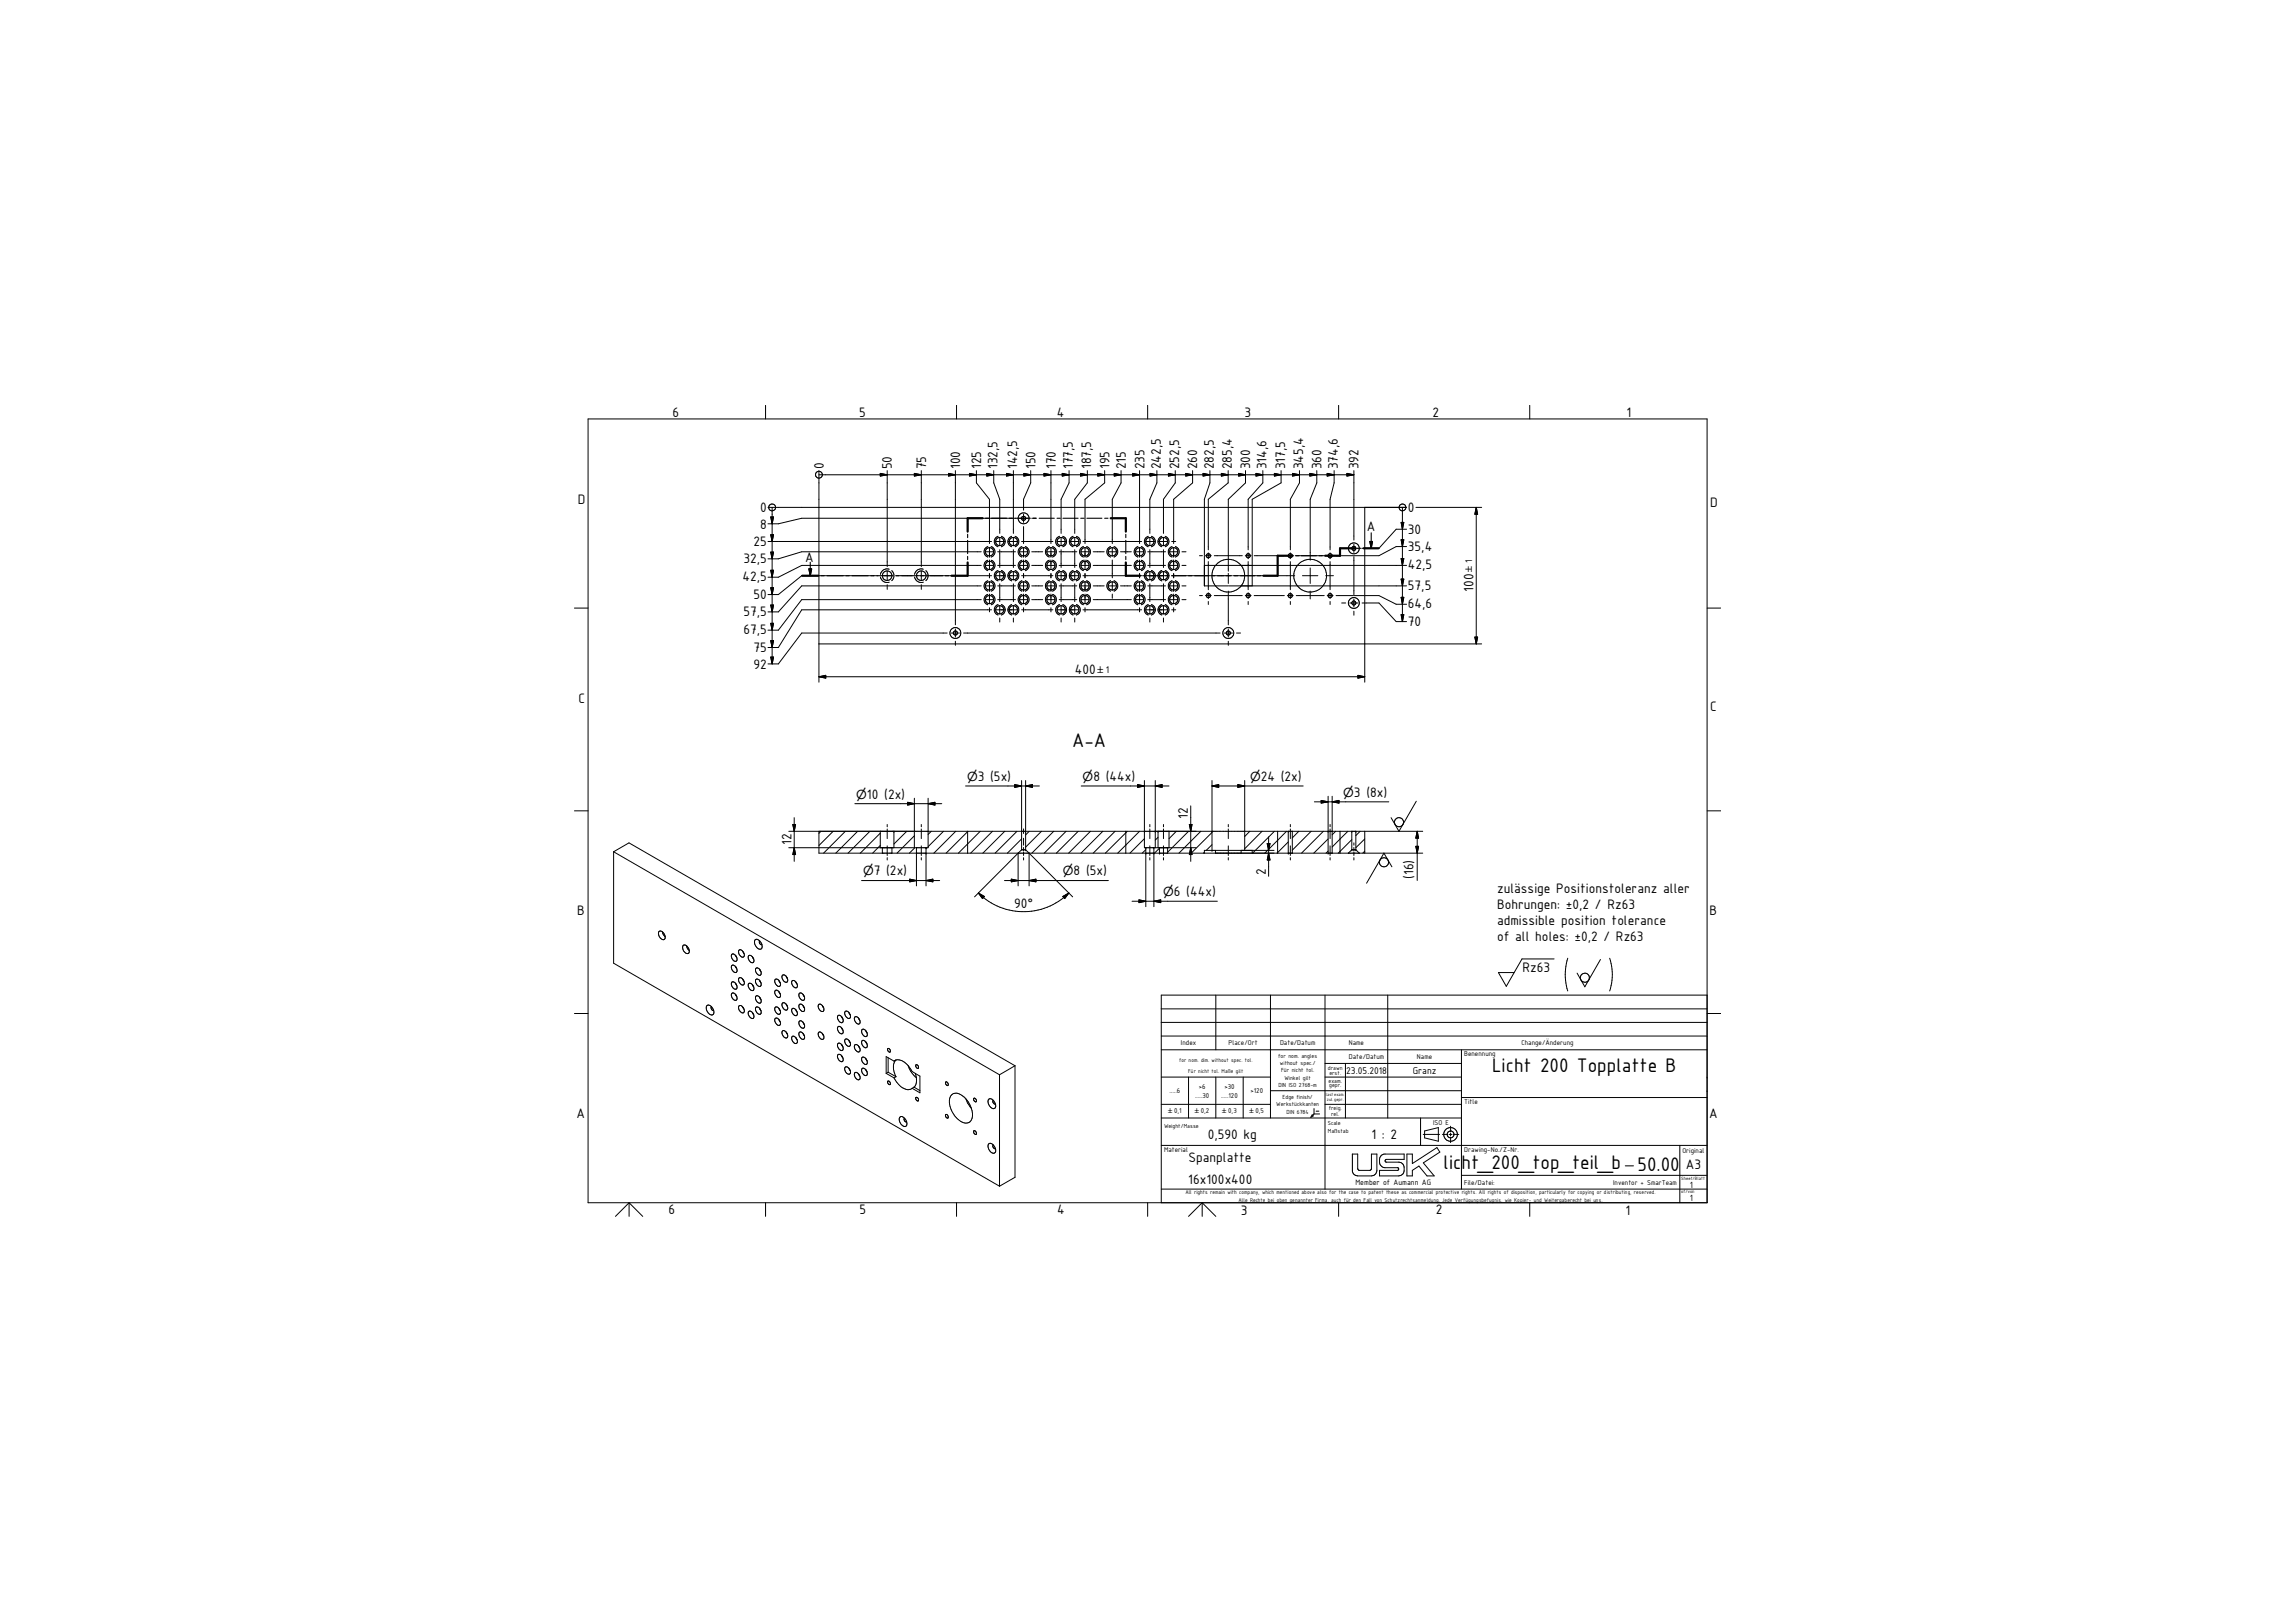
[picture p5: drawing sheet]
<svg xmlns="http://www.w3.org/2000/svg" width="841mm" height="594mm" viewBox="0 0 841 594" stroke-linecap="round" stroke-linejoin="round" font-family="sans-serif">
<defs><g id="words">
<g font-size="7.8">
<text x="392.9" y="273.7">A-A</text>
<text x="546.8" y="392.5">Licht 200 Topplatte B</text>
<text x="529" y="428.2">licht_200_top_teil_b</text>
<text x="600.1" y="429">50.00</text>
</g>
<g font-size="5.4">
<text x="246.5" y="152.8">6</text>
<text x="314.8" y="152.7">5</text>
<text x="387.3" y="152.6">4</text>
<text x="456" y="152.9">3</text>
<text x="525" y="152.8">2</text>
<text x="596" y="152.8">1</text>
<text x="301.9" y="171.9" transform="rotate(-90 301.9 171.9)">0</text>
<text x="326.9" y="171.9" transform="rotate(-90 326.9 171.9)">50</text>
<text x="339.4" y="171.9" transform="rotate(-90 339.4 171.9)">75</text>
<text x="351.9" y="171.9" transform="rotate(-90 351.9 171.9)">100</text>
<text x="359.6" y="171.9" transform="rotate(-90 359.6 171.9)">125</text>
<text x="365.6" y="171.9" transform="rotate(-90 365.6 171.9)">132,5</text>
<text x="372.8" y="171.9" transform="rotate(-90 372.8 171.9)">142,5</text>
<text x="379.5" y="171.9" transform="rotate(-90 379.5 171.9)">150</text>
<text x="386.9" y="171.9" transform="rotate(-90 386.9 171.9)">170</text>
<text x="393.2" y="171.9" transform="rotate(-90 393.2 171.9)">177,5</text>
<text x="399.9" y="171.9" transform="rotate(-90 399.9 171.9)">187,5</text>
<text x="406.6" y="171.9" transform="rotate(-90 406.6 171.9)">195</text>
<text x="412.6" y="171.9" transform="rotate(-90 412.6 171.9)">215</text>
<text x="419.4" y="171.9" transform="rotate(-90 419.4 171.9)">235</text>
<text x="425.4" y="171.9" transform="rotate(-90 425.4 171.9)">242,5</text>
<text x="432.1" y="171.9" transform="rotate(-90 432.1 171.9)">252,5</text>
<text x="438.8" y="171.9" transform="rotate(-90 438.8 171.9)">260</text>
<text x="444.8" y="171.9" transform="rotate(-90 444.8 171.9)">282,5</text>
<text x="451.5" y="171.9" transform="rotate(-90 451.5 171.9)">285,4</text>
<text x="458.2" y="171.9" transform="rotate(-90 458.2 171.9)">300</text>
<text x="464.2" y="171.9" transform="rotate(-90 464.2 171.9)">314,6</text>
<text x="470.9" y="171.9" transform="rotate(-90 470.9 171.9)">317,5</text>
<text x="477.6" y="171.9" transform="rotate(-90 477.6 171.9)">345,4</text>
<text x="484.3" y="171.9" transform="rotate(-90 484.3 171.9)">360</text>
<text x="490.3" y="171.9" transform="rotate(-90 490.3 171.9)">374,6</text>
<text x="497.9" y="171.9" transform="rotate(-90 497.9 171.9)">392</text>
<text x="211.7" y="184.5">D</text>
<text x="626.7" y="185.8">D</text>
<text x="278.6" y="187.6">0</text>
<text x="516" y="187.6">0</text>
<text x="278.6" y="193.6">8</text>
<text x="500.9" y="194.4">A</text>
<text x="516" y="195.6">30</text>
<text x="276.1" y="200.1">25</text>
<text x="516" y="201.6">35,4</text>
<text x="272.4" y="206.1">32,5</text>
<text x="295.1" y="205.7">A</text>
<text x="516" y="208.5">42,5</text>
<text x="272.1" y="212.8">42,5</text>
<text x="276.1" y="219.5">50</text>
<text x="516" y="216">57,5</text>
<text x="540" y="216.7" transform="rotate(-90 540 216.7)">100</text>
<text x="272.4" y="225.6">57,5</text>
<text x="516" y="222.7">64,6</text>
<text x="272.4" y="232.2">67,5</text>
<text x="516" y="229.4">70</text>
<text x="276.1" y="238.9">75</text>
<text x="276.1" y="244.9">92</text>
<text x="393.8" y="246.9">400</text>
<text x="212" y="257.5">C</text>
<text x="626.7" y="260.3">C</text>
<text x="358.3" y="286.1">3 (5x)</text>
<text x="400.7" y="286.1">8 (44x)</text>
<text x="462" y="286.1">24 (2x)</text>
<text x="317.7" y="292.5">10 (2x)</text>
<text x="496.2" y="291.8">3 (8x)</text>
<text x="435.3" y="299.9" transform="rotate(-90 435.3 299.9)">12</text>
<text x="290.1" y="309.6" transform="rotate(-90 290.1 309.6)">12</text>
<text x="320.2" y="320.6">7 (2x)</text>
<text x="393.4" y="320.6">8 (5x)</text>
<text x="463.9" y="320.4" transform="rotate(-90 463.9 320.4)">2</text>
<text x="518" y="322" transform="rotate(-90 518 322)">(16)</text>
<text x="430.2" y="328.2">6 (44x)</text>
<text x="548.6" y="327.1">zulässige Positionstoleranz aller</text>
<text x="211.5" y="335.3">B</text>
<text x="371.7" y="332.6">90°</text>
<text x="548.6" y="332.9">Bohrungen: ±0,2 / Rz63</text>
<text x="626.5" y="335.1">B</text>
<text x="548.6" y="338.7">admissible position tolerance</text>
<text x="548.6" y="344.5">of all holes: ±0,2 / Rz63</text>
<text x="557.9" y="356">Rz63</text>
<text x="211.2" y="409.7">A</text>
<text x="626.3" y="409.5">A</text>
<text x="442.6" y="417.1">0,590 kg</text>
<text x="502.6" y="417.3">1 : 2</text>
<text x="435.6" y="425.7">Spanplatte</text>
<text x="617.8" y="428.2">A3</text>
<text x="435.5" y="433.7">16x100x400</text>
<text x="245" y="444.8">6</text>
<text x="314.9" y="444.7">5</text>
<text x="387.5" y="444.7">4</text>
<text x="454.8" y="444.9">3</text>
<text x="526.1" y="444.8">2</text>
<text x="595.6" y="444.8">1</text>
</g>
<g font-size="4.6">
<text x="354.4" y="286.1">⌀</text>
<text x="396.7" y="286.1">⌀</text>
<text x="458.1" y="286.1">⌀</text>
<text x="313.8" y="292.5">⌀</text>
<text x="492.2" y="291.8">⌀</text>
<text x="316.3" y="320.6">⌀</text>
<text x="389.5" y="320.6">⌀</text>
<text x="426.3" y="328.2">⌀</text>
</g>
<g font-size="3.9">
<text x="539.5" y="206.4" transform="rotate(-90 539.5 206.4)">1</text>
<text x="405.2" y="246.4">1</text>
<text x="493.3" y="393.3">23.05.2018</text>
<text x="517.7" y="393.3">Granz</text>
</g>
<g font-size="3.6">
<text x="619.3" y="435.1">1</text>
<text x="619.3" y="440.1">1</text>
</g>
<g font-size="3.3">
<text x="539.5" y="209.4" transform="rotate(-90 539.5 209.4)">±</text>
<text x="402.1" y="246.4">±</text>
</g>
<text font-size="3.1" x="496.7" y="434">Member of Aumann AG</text>
<g font-size="2.8">
<text x="432.8" y="382.9">Index</text>
<text x="450.2" y="382.9">Place/Ort</text>
<text x="469.1" y="382.9">Date/Datum</text>
<text x="494.3" y="382.9">Name</text>
<text x="557.5" y="382.9">Change/Änderung</text>
<text x="494.3" y="387.9">Date/Datum</text>
<text x="519.3" y="387.9">Name</text>
<text x="536.6" y="386.8">Benennung</text>
<text x="428.6" y="400.4">.....6</text>
<text x="439.3" y="398.8">&gt;6</text>
<text x="448.7" y="398.8">&gt;30</text>
<text x="458.2" y="400.4">&gt;120</text>
<text x="430.3" y="407.7">0,1</text>
<text x="438" y="402">.....30</text>
<text x="440.1" y="407.7">0,2</text>
<text x="447.5" y="402">.....120</text>
<text x="450.1" y="407.7">0,3</text>
<text x="460.1" y="407.7">0,5</text>
<text x="536.6" y="404.3">Title</text>
<text x="525.2" y="412">ISO E</text>
<text x="426.6" y="421.8">Material</text>
<text x="536.6" y="421.8">Drawing-No./Z-Nr.</text>
<text x="616.6" y="422.4">Original</text>
<text x="536.6" y="433.9">File/Datei:</text>
<text x="591.2" y="433.9">Inventor + SmarTeam</text>
</g>
<g font-size="2.4">
<text x="428.1" y="407.7">±</text>
<text x="437.9" y="407.7">±</text>
<text x="447.9" y="407.7">±</text>
<text x="457.9" y="407.7">±</text>
</g>
<g font-size="2.3">
<text x="468.4" y="387.4">for nom. angles</text>
<text x="469" y="390.1">without spec./</text>
<text x="469.5" y="392.8">Für nicht tol.</text>
<text x="470.7" y="395.4">Winkel gilt</text>
<text x="486.6" y="391.7">drawn</text>
<text x="487.2" y="393.8">erst.</text>
<text x="468.5" y="398.1">DIN ISO 2768-m</text>
<text x="486.9" y="396.5">exam.</text>
<text x="487.1" y="398.3">gepr.</text>
<text x="467.7" y="405.2">Werkstückkanten</text>
<text x="470" y="402.6">Edge finish/</text>
<text x="471.5" y="407.9">DIN 6784</text>
<text x="486.9" y="406.5">freig.</text>
<text x="426.6" y="413.1">Weight/Masse</text>
<text x="486.6" y="412.2">Scale</text>
<text x="487.8" y="408.8">rel.</text>
<text x="486.6" y="414.9">Maßstab</text>
</g>
<g font-size="2.2">
<text x="432.1" y="389.1">for nom. dim. without spec. tol.</text>
<text x="435.5" y="392.9">Für nicht tol. Maße gilt</text>
<text x="434.4" y="437.5">All rights remain with company, which mentioned above also for the case to patent these as commercial protective rights. All rights of disposition, particularly for copying or distributing, reserved.</text>
<text x="453.9" y="440.1">Alle Rechte bei oben genannter Firma, auch für den Fall von Schutzrechtsanmeldung. Jede Verfügungsbefugnis, wie Kopier- und Weitergaberecht bei uns.</text>
</g>
<g font-size="1.8">
<text x="485.9" y="401.4">lastexam.</text>
<text x="486.2" y="403.4">zul.gepr.</text>
<text x="616.1" y="437.1">of/von</text>
<text x="616.1" y="432.1">Sheet/Blatt</text>
</g>
</g></defs>
<g fill="none" stroke="#000" stroke-width=".37">
<path d="M215.5 153.4h410.1v287.1h-410.1zM280.5 148.4v5M350.5 148.4v5M420.6 148.4v5M490.6 148.4v5M560.6 148.4v5M300.1 172.4v77.5M300.1 173.9h196M322.6 173.4l2.5 .5-2.5 .5zM325.1 172.4v35.1M335.1 173.4l2.5 .5-2.5 .5zM337.6 172.4v35.1"/>
<path d="M347.6 173.4l2.5 .5-2.5 .5zM350.1 172.4v56.5M355.3 173.4l2.5 .5-2.5 .5zM357.8 172.4v4.5l4.8 6v16.2M361.6 173.4l2.6 .5-2.6 .5zM364.2 172.4v4.5l2.2 6v12.5M368.9 173.4l2.5 .5-2.5 .5zM371.4 172.4v17.3M375.2 173.4l2.5 .5-2.5 .5zM377.7 172.4v4.5l-2.6 6v4M382.6 173.4l2.5 .5-2.5 .5zM385.1 172.4v26.7"/>
<path d="M389.3 173.4l2.5 .5-2.5 .5zM391.8 172.4v4.5l-3 6v12.5M396 173.4l2.5 .5-2.5 .5zM398.5 172.4v4.5l-4.7 6v12.5M402.3 173.4l2.5 .5-2.5 .5zM404.8 172.4v4.5l-7.2 6v16.2M408.3 173.4l2.5 .5-2.5 .5zM410.8 172.4v4.5l-3.2 6v16.2M415.1 173.4l2.5 .5-2.5 .5zM417.6 172.4v26.7M421.5 173.4l2.4 .5-2.4 .5zM423.9 172.4v4.5l-2.5 6v12.5"/>
<path d="M428.2 173.4l2.5 .5-2.5 .5zM430.7 172.4v4.5l-4.3 6v12.5M434.5 173.4l2.5 .5-2.5 .5zM437 172.4v4.5l-6.9 6v16.2M440.9 173.4l2.5 .5-2.5 .5zM443.4 172.4v4.5l-2 6v20.6M447.6 173.4l2.5 .5-2.5 .5zM450.1 172.4v4.5l-7.3 6v18.5M453.9 173.4l2.5 .5-2.5 .5zM456.4 172.4v4.5l-6.3 6v26.3M460.3 173.4l2.5 .5-2.5 .5zM462.8 172.4v4.5l-5.4 6v18.5"/>
<path d="M467 173.4l2.5 .5-2.5 .5zM469.5 172.4v4.5l-10.6 6v20.6M473.7 173.4l2.5 .5-2.5 .5zM476.2 172.4v4.5l-3.3 6v18.5M480 173.4l2.5 .5-2.5 .5zM482.5 172.4v4.5l-2.4 6v22.3M486.4 173.4l2.5 .5-2.5 .5zM488.9 172.4v4.5l-1.5 6v18.5M493.6 173.4l2.5 .5-2.5 .5zM496.1 172.4v25.4M281.4 185.8h234M281.4 198.3h82"/>
<path d="M282.4 189.4h1.1l-.5 2.4zM282.4 195.9h1.1l-.5 2.4zM283 185.8v57.4M364.9 198.3h3.5M365.7 196.5a1.99 1.99 0 0 0-1.4 1.8 1.99 1.99 0 0 0 1.4 1.9M365.7 196.4v.1M366.4 196.8a1.5 1.5 0 0 1 1.5 1.5 1.5 1.5 0 0 1-1.5 1.6M366.4 196.8a1.5 1.5 0 0 0-1.5 1.5 1.5 1.5 0 0 0 1.5 1.6M366.4 196.8v3.1M367 196.4l.9 .7 .5 1.2M368.4 198.3a1.92 1.92 0 0 1-1.4 1.9M369.4 198.3h3.5"/>
<path d="M370.7 196.4a2 2 0 0 0-1.4 1.9 2 2 0 0 0 1.4 1.9M371.4 196.8a1.5 1.5 0 0 0-1.6 1.5 1.5 1.5 0 0 0 1.6 1.6M371.4 196.8a1.52 1.52 0 0 1 1.5 1.5M371.4 189.9v5.5M371.4 196.8v3.1M372 196.4a2.02 2.02 0 0 1 1.4 1.9 2.02 2.02 0 0 1-1.4 1.9M372.1 189.8h-78.3l-8.6 2h-3.8M372.9 198.3a1.52 1.52 0 0 1-1.5 1.6M373.6 189.8h3M374.4 198.3h11.4M375.1 188.3v3M375.1 192.9v6.2"/>
<path d="M378.1 189.8h1.5M387.4 198.3a1.45 1.45 0 0 0 1.4 1.6M387.4 198.3h3.4M388.3 196.4a2 2 0 0 0-1.4 1.9 2 2 0 0 0 1.4 1.9M388.8 196.8a1.5 1.5 0 0 1 1.6 1.5 1.5 1.5 0 0 1-1.6 1.6M388.8 196.8a1.45 1.45 0 0 0-1.4 1.5M388.8 196.8v3.1M389.5 196.4a2 2 0 0 1 1.4 1.9 2 2 0 0 1-1.4 1.9M391.9 198.3l.2 1 1.1 .9M391.9 198.3h3.5M393.2 196.5l-1.1 .9-.2 .9M393.3 196.4l-.1 .1"/>
<path d="M393.8 196.8a1.5 1.5 0 0 0-1.5 1.5 1.5 1.5 0 0 0 1.5 1.6M393.8 196.8a1.52 1.52 0 0 1 1.6 1.5M393.8 196.8v3.1M394.5 196.4v.1M394.5 196.5a1.99 1.99 0 0 1 1.4 1.8 1.99 1.99 0 0 1-1.4 1.9M395.4 198.3a1.52 1.52 0 0 1-1.6 1.6M396.9 198.3h10.6M407.7 198.3h10.7M419.9 198.3h3.5M420.8 196.4a1.99 1.99 0 0 0-1.5 1.9 1.99 1.99 0 0 0 1.5 1.9M421.4 196.8a1.5 1.5 0 0 1 1.5 1.5 1.5 1.5 0 0 1-1.5 1.6M421.4 196.8a1.5 1.5 0 0 0-1.5 1.5 1.5 1.5 0 0 0 1.5 1.6"/>
<path d="M421.4 196.8v3.1M422 196.4a1.99 1.99 0 0 1 1.4 1.9 1.99 1.99 0 0 1-1.4 1.9M424.4 198.3h3.5M425.8 196.4a1.99 1.99 0 0 0-1.5 1.9 1.99 1.99 0 0 0 1.5 1.9M426.4 196.8a1.5 1.5 0 0 0-1.5 1.5 1.5 1.5 0 0 0 1.5 1.6M426.4 196.8a1.52 1.52 0 0 1 1.5 1.5M426.4 196.8v3.1M427 196.4v.1M427 196.5a2.01 2.01 0 0 1 1.3 1.8 2.01 2.01 0 0 1-1.3 1.9M427.9 198.3a1.52 1.52 0 0 1-1.5 1.6M429.4 198.3h1.5M496.1 199.3v3"/>
<path d="M500.1 185.8v64.1M513.5 191.3h.9l-.5 2.5zM513.5 197.7h.9l-.5 2.5zM513.9 185.8v41.9M515.4 193.8h-3.8l-6.3 7h-6.2M518.9 185.8h24.1M541 185.8l.5 2.5h-1zM541 185.8v50M282.4 202.2h1.1l-.5 2.5zM282.4 208.9h1.1l-.5 2.5zM282.4 215.3h1.1l-.5 2.5zM321.7 210.9h-27.9l-8.6 6.9h-3.8"/>
<path d="M322.7 211.4a2.5 2.5 0 0 0 3.2 1.8M323.4 210.9h3.4M325 207.1h-31.2l-8.6 4.3h-3.8M325 214.6h-31.2l-8.6 9.5h-3.8M325.1 209.2v3.3M325.1 214.2v1.7M325.2 207.1h12.3M325.2 214.6h12.3M325.9 208.5a2.43 2.43 0 0 0-3.2 1.9M326.8 209a2.46 2.46 0 0 1 0 3.7M328.4 210.9h5.9M335.2 211.4a2.47 2.47 0 0 0 3.2 1.8"/>
<path d="M335.9 210.9h3.4M337.6 209.2v3.3M337.6 214.2v1.7M337.7 207.1h21.9M337.7 214.6h21.9M338.4 208.5a2.43 2.43 0 0 0-3.2 1.9M339.3 209a2.46 2.46 0 0 1 0 3.7M340.9 210.9h22.5M359.6 219.6h-65.8l-8.6 11.2h-3.8M359.6 202.1h-65.8l-8.6 2.6h-3.8M361.1 207.1h3M361.1 214.6h3"/>
<path d="M361.1 219.6h3M361.1 202.1h3M362 212.7a2 2 0 0 0-1.4 1.9 2 2 0 0 0 1.4 1.9M362 200.2a2 2 0 0 0-1.4 1.9 2 2 0 0 0 1.4 1.9M362 205.2a2 2 0 0 0-1.4 1.9 2 2 0 0 0 1.4 1.9M362 217.7a1.97 1.97 0 0 0-1.4 1.9 1.97 1.97 0 0 0 1.4 1.9M362.6 213.1a1.51 1.51 0 0 0-1.5 1.5 1.51 1.51 0 0 0 1.5 1.5 1.51 1.51 0 0 0 1.5-1.5M362.6 213.1l1.1 .4 .4 1.1M362.6 200.6v3.5M362.6 205.1v3.5M362.6 210.1v1.5M362.6 213.1v3.5"/>
<path d="M362.6 217.6v3.5M363.2 216.5h.1M363.2 204h.1M363.2 209h.1M363.2 217.7h.1M363.2 212.7a2.01 2.01 0 0 1 1.4 1.9 2.01 2.01 0 0 1-1.3 1.9M363.2 205.2h.1M363.2 200.2a2.01 2.01 0 0 1 1.4 1.9 2.01 2.01 0 0 1-1.3 1.9M363.3 205.2a1.99 1.99 0 0 1 1.3 1.9 1.99 1.99 0 0 1-1.3 1.9M363.3 217.7a1.99 1.99 0 0 1 1.3 1.9 1.99 1.99 0 0 1-1.3 1.9M364.1 207.1l-.7 1.3-.8 .2M364.1 219.6l-.7 1.3-.8 .2"/>
<path d="M364.1 219.6a1.51 1.51 0 0 0-1.5-1.5 1.51 1.51 0 0 0-1.5 1.5 1.51 1.51 0 0 0 1.5 1.5M364.1 207.1a1.53 1.53 0 0 0-1.5-1.5 1.53 1.53 0 0 0-1.5 1.5 1.53 1.53 0 0 0 1.5 1.5M364.9 210.9h3.5M365.6 207.1h6.5M365.6 214.6h6.5M365.6 219.6h6.5M365.6 202.1h6.5M365.7 200.2h.1M365.7 209h.1M365.7 209a2 2 0 0 0-1.3 1.8 2 2 0 0 0 1.3 1.9M365.7 212.7v.1M366.4 209.3a1.5 1.5 0 0 1 1.4 1.5 1.5 1.5 0 0 1-1.4 1.5"/>
<path d="M366.4 209.3a1.5 1.5 0 0 0-1.5 1.5 1.5 1.5 0 0 0 1.5 1.5M366.4 201.3v6.6M366.4 209.3v3M366.4 213.8v6.5M367 209a2.03 2.03 0 0 1 1.4 1.9M368.4 210.9l-.3 1-1.1 .9M369.4 210.9h3.5M370.7 209a2 2 0 0 0-1.4 1.9 2 2 0 0 0 1.4 1.9M371.4 209.3a1.5 1.5 0 0 0-1.5 1.5 1.5 1.5 0 0 0 1.5 1.5M371.4 209.3a1.52 1.52 0 0 1 1.5 1.6M371.4 201.3v6.6M371.4 209.3v3"/>
<path d="M371.4 213.8v6.5M372 209a2.02 2.02 0 0 1 1.3 1.9 2.02 2.02 0 0 1-1.3 1.9M372.9 210.9l-.5 1-1 .4M373.6 207.1h3M373.6 214.6h3M373.6 202.1a1.5 1.5 0 0 1 1.5-1.5 1.5 1.5 0 0 1 1.5 1.5M373.6 202.1a1.5 1.5 0 0 0 1.5 1.5 1.5 1.5 0 0 0 1.5-1.5M373.6 214.6a1.5 1.5 0 0 0 1.5 1.5 1.5 1.5 0 0 0 1.5-1.5M373.6 207.1a1.52 1.52 0 0 0 1.5 1.5M373.6 207.1a1.5 1.5 0 0 1 1.5-1.5 1.5 1.5 0 0 1 1.5 1.5M373.6 219.6a1.52 1.52 0 0 0 1.5 1.5M373.6 219.6a1.5 1.5 0 0 1 1.5-1.5 1.5 1.5 0 0 1 1.5 1.5"/>
<path d="M373.6 219.6h3M373.6 202.1h3M374.4 210.9h11.4M374.5 212.7a2 2 0 0 0-1.4 1.9 2 2 0 0 0 1.4 1.9M374.5 200.2a2 2 0 0 0-1.4 1.9 2 2 0 0 0 1.4 1.9M374.5 205.2a2 2 0 0 0-1.4 1.9 2 2 0 0 0 1.4 1.9M374.5 217.7a1.97 1.97 0 0 0-1.4 1.9 1.97 1.97 0 0 0 1.4 1.9M375.1 213.1l-1.1 .4-.4 1.1M375.1 213.1l1.1 .4 .4 1.1M375.1 200.6v3.5M375.1 205.1v3.5M375.1 210.1v1.5"/>
<path d="M375.1 213.1v3.5M375.1 217.6v3.5M375.7 212.7a2 2 0 0 1 1.4 1.9 2 2 0 0 1-1.4 1.9M375.7 200.2a2 2 0 0 1 1.4 1.9 2 2 0 0 1-1.4 1.9M375.7 205.2a2 2 0 0 1 1.4 1.9 2 2 0 0 1-1.4 1.9M375.7 217.7a1.97 1.97 0 0 1 1.4 1.9 1.97 1.97 0 0 1-1.4 1.9M376.6 219.6a1.52 1.52 0 0 1-1.5 1.5M376.6 207.1a1.52 1.52 0 0 1-1.5 1.5M378.1 207.1h4M378.1 214.6h4M378.1 219.6h4M378.1 202.1h4"/>
<path d="M383.6 207.1h3M383.6 214.6h3M383.6 207.1a1.53 1.53 0 0 1 1.5-1.5 1.53 1.53 0 0 1 1.5 1.5 1.53 1.53 0 0 1-1.5 1.5M383.6 219.6a1.51 1.51 0 0 1 1.5-1.5 1.51 1.51 0 0 1 1.5 1.5 1.51 1.51 0 0 1-1.5 1.5M383.6 207.1l.3 .8 1.2 .7M383.6 219.6l.7 1.3 .8 .2M383.6 219.6h3M383.6 202.1h3M384.5 205.2a2 2 0 0 0-1.4 1.9 2 2 0 0 0 1.4 1.9M384.5 212.7a2 2 0 0 0-1.4 1.9 2 2 0 0 0 1.4 1.9M384.5 200.2a2 2 0 0 0-1.4 1.9 2 2 0 0 0 1.4 1.9M384.5 217.7a1.97 1.97 0 0 0-1.4 1.9 1.97 1.97 0 0 0 1.4 1.9"/>
<path d="M385.1 213.1a1.51 1.51 0 0 1 1.5 1.5 1.51 1.51 0 0 1-1.5 1.5 1.51 1.51 0 0 1-1.5-1.5M385.1 213.1l-1 .4-.5 1.1M385.1 200.6v3.5M385.1 205.1v3.5M385.1 210.1v1.5M385.1 213.1v3.5M385.1 217.6v3.5M385.7 200.2a2 2 0 0 1 1.4 1.9 2 2 0 0 1-1.4 1.9M385.7 217.7a1.97 1.97 0 0 1 1.4 1.9 1.97 1.97 0 0 1-1.4 1.9M385.7 212.7a2 2 0 0 1 1.4 1.9 2 2 0 0 1-1.4 1.9M385.7 205.2a2 2 0 0 1 1.4 1.9 2 2 0 0 1-1.4 1.9M387.4 210.9l.4 1 1 .4"/>
<path d="M387.4 210.9h3.4M388.1 207.1h6.5M388.1 214.6h6.5M388.1 219.6h6.5M388.1 202.1h6.5M388.3 209a2 2 0 0 0-1.4 1.9 2 2 0 0 0 1.4 1.9M388.8 209.3a1.5 1.5 0 0 1 1.6 1.5 1.5 1.5 0 0 1-1.6 1.5M388.8 209.3a1.45 1.45 0 0 0-1.4 1.6M388.8 201.3v6.6M388.8 209.3v3M388.8 213.8v6.5M389.5 209a2 2 0 0 1 1.4 1.9 2 2 0 0 1-1.4 1.9"/>
<path d="M391.9 210.9l.2 1 1.1 .8M391.9 210.9h3.5M393.2 200.2h.1M393.2 209h.1M393.2 212.7l.1 .1M393.2 209l-1.1 .8-.2 1.1M393.8 209.3a1.5 1.5 0 0 0-1.5 1.5 1.5 1.5 0 0 0 1.5 1.5M393.8 209.3a1.52 1.52 0 0 1 1.6 1.6M393.8 201.3v6.6M393.8 209.3v3M393.8 213.8v6.5M394.5 200.2h.1"/>
<path d="M394.5 209h.1M394.5 209a1.99 1.99 0 0 1 1.4 1.8 1.99 1.99 0 0 1-1.4 1.9M394.5 212.7v.1M395.4 210.9l-.5 1-1.1 .4M396.1 207.1h3M396.1 214.6h3M396.1 219.6h3M396.1 202.1h3M396.9 210.9h10.6M397 212.7a1.99 1.99 0 0 0-1.4 1.9 1.99 1.99 0 0 0 1.4 1.9M397 205.2a1.99 1.99 0 0 0-1.4 1.9 1.99 1.99 0 0 0 1.4 1.9M397 200.2a1.99 1.99 0 0 0-1.4 1.9 1.99 1.99 0 0 0 1.4 1.9"/>
<path d="M397 217.7a1.96 1.96 0 0 0-1.4 1.9 1.96 1.96 0 0 0 1.4 1.9M397.6 200.6v3.5M397.6 205.1v3.5M397.6 210.1v1.5M397.6 213.1v3.5M397.6 217.6v3.5M398.2 216.5h.1M398.2 204h.1M398.2 209h.1M398.2 217.7h.1M398.2 200.2a2 2 0 0 1 1.4 1.9 2 2 0 0 1-1.3 1.9M398.2 212.7a2 2 0 0 1 1.4 1.9 2 2 0 0 1-1.3 1.9"/>
<path d="M398.2 205.2h.1M398.3 205.2a1.99 1.99 0 0 1 1.3 1.9 1.99 1.99 0 0 1-1.3 1.9M398.3 217.7a1.99 1.99 0 0 1 1.3 1.9 1.99 1.99 0 0 1-1.3 1.9M400.6 207.1h14M400.6 214.6h4M400.6 219.6h14M400.6 202.1h4M406.1 214.6h3M406.1 202.1a1.52 1.52 0 0 0 1.5 1.5M406.1 202.1a1.5 1.5 0 0 1 1.5-1.5 1.5 1.5 0 0 1 1.5 1.5M406.1 214.6a1.52 1.52 0 0 0 1.5 1.5M406.1 202.1h3"/>
<path d="M406.9 216.5h.1M406.9 204h.1M407 212.7a2.03 2.03 0 0 0-1.4 1.9 2.03 2.03 0 0 0 1.3 1.9M407 200.2a2.03 2.03 0 0 0-1.4 1.9 2.03 2.03 0 0 0 1.3 1.9M407.6 213.1a1.45 1.45 0 0 0-1.5 1.5M407.6 213.1a1.52 1.52 0 0 1 1.5 1.5M407.6 200.6v3M407.6 205.1v6.5M407.6 213.1v3M407.6 217.6v1.5M407.7 210.9h10.7M408.2 212.7a2 2 0 0 1 1.4 1.9 2 2 0 0 1-1.4 1.9"/>
<path d="M408.2 200.2a2 2 0 0 1 1.4 1.9 2 2 0 0 1-1.4 1.9M409.1 202.1l-.2 .8-1.3 .7M409.1 214.6a1.52 1.52 0 0 1-1.5 1.5M410.6 214.6h4M410.6 202.1h4M416.1 207.1h3M416.1 214.6h3M416.1 219.6h3M416.1 202.1h3M417 205.2a2 2 0 0 0-1.4 1.9 2 2 0 0 0 1.4 1.9M417 200.2a2 2 0 0 0-1.4 1.9 2 2 0 0 0 1.4 1.9M417 212.7a2 2 0 0 0-1.4 1.9 2 2 0 0 0 1.4 1.9"/>
<path d="M417 217.7a1.97 1.97 0 0 0-1.4 1.9 1.97 1.97 0 0 0 1.4 1.9M417.6 213.1a1.5 1.5 0 0 0-1.5 1.5 1.5 1.5 0 0 0 1.5 1.5 1.5 1.5 0 0 0 1.5-1.5M417.6 213.1l1.1 .4 .4 1.1M417.6 200.6v3.5M417.6 205.1v3.5M417.6 210.1v1.5M417.6 213.1v3.5M417.6 217.6v3.5M418.2 212.7a2 2 0 0 1 1.4 1.9 2 2 0 0 1-1.4 1.9M418.2 200.2a2 2 0 0 1 1.4 1.9 2 2 0 0 1-1.4 1.9M418.2 217.7a1.97 1.97 0 0 1 1.4 1.9 1.97 1.97 0 0 1-1.4 1.9M418.2 205.2a2 2 0 0 1 1.4 1.9 2 2 0 0 1-1.4 1.9"/>
<path d="M419.1 207.1a1.51 1.51 0 0 0-1.5-1.5 1.51 1.51 0 0 0-1.5 1.5 1.51 1.51 0 0 0 1.5 1.5M419.1 207.1l-.2 .8-1.3 .7M419.1 219.6a1.5 1.5 0 0 0-1.5-1.5 1.5 1.5 0 0 0-1.5 1.5 1.5 1.5 0 0 0 1.5 1.5M419.1 219.6l-.7 1.3-.8 .2M419.9 210.9h3.5M420.6 207.1h6.5M420.6 214.6h6.5M420.6 219.6h6.5M420.6 202.1h6.5M420.8 209a1.99 1.99 0 0 0-1.5 1.9 1.99 1.99 0 0 0 1.5 1.9M421.4 209.3a1.5 1.5 0 0 1 1.5 1.5 1.5 1.5 0 0 1-1.5 1.5M421.4 209.3a1.5 1.5 0 0 0-1.5 1.5 1.5 1.5 0 0 0 1.5 1.5"/>
<path d="M421.4 201.3v6.6M421.4 209.3v3M421.4 213.8v6.5M422 209a1.99 1.99 0 0 1 1.4 1.9 1.99 1.99 0 0 1-1.4 1.9M424.4 210.9h3.5M425.8 209a1.99 1.99 0 0 0-1.4 1.9 1.99 1.99 0 0 0 1.4 1.9M426.4 209.3a1.5 1.5 0 0 0-1.5 1.5 1.5 1.5 0 0 0 1.5 1.5M426.4 209.3a1.52 1.52 0 0 1 1.5 1.6M426.4 201.3v6.6M426.4 209.3v3M426.4 213.8v6.5M427 200.2h.1"/>
<path d="M427 209h.1M427 209a1.99 1.99 0 0 1 1.4 1.8 1.99 1.99 0 0 1-1.4 1.9M427 212.7v.1M427.9 210.9a1.52 1.52 0 0 1-1.5 1.4M428.6 207.1h3M428.6 214.6h3M428.6 202.1a1.5 1.5 0 0 1 1.5-1.5 1.5 1.5 0 0 1 1.5 1.5M428.6 219.6l.7 1.3 .8 .2M428.6 219.6a1.5 1.5 0 0 1 1.5-1.5 1.5 1.5 0 0 1 1.5 1.5M428.6 202.1a1.5 1.5 0 0 0 1.5 1.5 1.5 1.5 0 0 0 1.5-1.5M428.6 207.1l.3 .8 1.2 .7M428.6 207.1a1.5 1.5 0 0 1 1.5-1.5 1.5 1.5 0 0 1 1.5 1.5"/>
<path d="M428.6 214.6a1.5 1.5 0 0 0 1.5 1.5 1.5 1.5 0 0 0 1.5-1.5M428.6 219.6h3M428.6 202.1h3M429.4 210.9h19.1M429.5 217.7a1.99 1.99 0 0 0-1.4 1.9 1.99 1.99 0 0 0 1.4 1.9M429.5 216.5h.1M429.5 205.2a1.99 1.99 0 0 0-1.4 1.9 1.99 1.99 0 0 0 1.4 1.9M429.5 204h.1M429.5 209h.1M429.5 217.7h.1M429.5 212.7a2.01 2.01 0 0 0-1.4 1.9 2.01 2.01 0 0 0 1.4 1.9M429.5 200.2a2.01 2.01 0 0 0-1.4 1.9 2.01 2.01 0 0 0 1.4 1.9"/>
<path d="M429.5 205.2h.1M430.1 213.1a1.52 1.52 0 0 0-1.5 1.5M430.1 213.1l1.1 .4 .4 1.1M430.1 200.6v3.5M430.1 205.1v3.5M430.1 210.1v1.5M430.1 213.1v3.5M430.1 217.6v3.5M430.7 200.2a2 2 0 0 1 1.4 1.9 2 2 0 0 1-1.4 1.9M430.7 212.7a2 2 0 0 1 1.4 1.9 2 2 0 0 1-1.4 1.9M430.7 205.2a2 2 0 0 1 1.4 1.9 2 2 0 0 1-1.4 1.9M430.7 217.7a1.97 1.97 0 0 1 1.4 1.9 1.97 1.97 0 0 1-1.4 1.9"/>
<path d="M431.6 219.6a1.52 1.52 0 0 1-1.5 1.5M431.6 207.1a1.52 1.52 0 0 1-1.5 1.5M433.1 207.1h1.5M433.1 214.6h1.5M433.1 219.6h1.5M433.1 202.1h1.5M439.6 218.1h1M439.6 203.5h1M441.4 207.1h38.6M441.4 203.7v10.9h8.6M441.7 218.1h2.2M441.7 203.5h2.2"/>
<path d="M442.8 202.5v2.1M442.8 205.7v10.3M442.8 217.1v2.1M445 218.1h5M445 203.5h10.2M449.3 210.9h1.7M450.1 210v3.7M450.1 216.5v12.4M450.2 214.6h29.8M450.2 218.1h5M451.8 210.9h22.7M456.3 218.1h2.2"/>
<path d="M456.3 203.5h2.2M457.4 202.5v2.1M457.4 205.7v10.3M457.4 217.1v2.1M458.9 203.7v10.9M459.6 218.1h11.1M459.6 203.5h11.1M471.8 218.1h2.1M471.8 203.5h2.1M472.9 202.5v2.1M472.9 205.7v5M472.9 210.9v5.1"/>
<path d="M472.9 217.1v2.1M475 218.1h5M475 203.5h5M477.3 210.9h5.6M480.1 208v5.7M480.1 216.5v2.9M480.2 207.1h35.2M480.2 214.6h35.2M480.2 218.1h5.1M480.2 203.5h5.1M485.8 210.9h2.8M486.4 218.1h2.1"/>
<path d="M486.4 203.5h2.1M487.4 202.5v2.1M487.4 205.7v5M487.4 210.9v5.1M487.4 217.1v2.1M489.6 218.1h6.4M489.6 203.5h6.4M491.7 200.8h1.4M494.6 200.8h3M496.1 203.9v13.9M496.1 219.4v2.9M496.2 218.1h9.1l6.3 3.2h3.8"/>
<path d="M513.5 204.6h.9l-.5 2.5zM513.5 212.1h.9l-.5 2.5zM513.5 218.8h.9l-.5 2.5zM515.4 200.2h-3.8l-6.3 3.3h-9.1M210.5 222.7h5M282.4 221.6h1.1l-.5 2.5zM282.4 228.3h1.1l-.5 2.5zM282.4 234.7h1.1l-.5 2.5zM300.1 235.8h242.9M347.1 231.9h-53.3l-8.6 11.3h-3.8M348.6 231.9h3M350.1 230.3v3"/>
<path d="M350.1 234.9v1.4M353.1 231.9h94M362.6 222.6v1.5M363.2 221.5h.1M363.4 223.4h-69.6l-8.6 13.8h-3.8M364.9 223.4h3.5M365.7 221.4a2.01 2.01 0 0 0-1.4 2 2.01 2.01 0 0 0 1.4 1.9M365.7 221.4h.1M366.4 221.8v3M366.4 226.4v1.4M367 221.4a2.03 2.03 0 0 1 1.4 2M368.4 223.4a2.03 2.03 0 0 1-1.4 1.9"/>
<path d="M369.4 223.4h3.5M370.7 221.4a2 2 0 0 0-1.4 2 2 2 0 0 0 1.4 1.9M371.4 221.8a1.53 1.53 0 0 0-1.6 1.6 1.53 1.53 0 0 0 1.6 1.5 1.53 1.53 0 0 0 1.5-1.5M371.4 221.8a1.6 1.6 0 0 1 1.5 1.6M371.4 221.8v3M371.4 226.4v1.4M372 221.4a2.02 2.02 0 0 1 1.4 2 2.02 2.02 0 0 1-1.4 1.9M374.4 223.4h11.4M375.1 222.6v1.5M385.1 222.6v1.5M387.4 223.4h3.4M388.3 221.4a2 2 0 0 0-1.4 2 2 2 0 0 0 1.4 1.9"/>
<path d="M388.8 221.8a1.51 1.51 0 0 1 1.6 1.5 1.51 1.51 0 0 1-1.5 1.5 1.51 1.51 0 0 1-1.5-1.4M388.8 221.8a1.52 1.52 0 0 0-1.4 1.6M388.8 221.8v3M388.8 226.4v1.4M389.5 221.4a2 2 0 0 1 1.4 2 2 2 0 0 1-1.4 1.9M391.9 223.4a2.03 2.03 0 0 0 1.4 1.9M391.9 223.4h3.5M393.2 221.4l-1.1 .9-.2 1.1M393.2 221.4h.1M393.8 221.8a1.5 1.5 0 0 0-1.4 1.5 1.5 1.5 0 0 0 1.5 1.5 1.5 1.5 0 0 0 1.5-1.4M393.8 221.8l.9 .3 .7 1.3M393.8 221.8v3"/>
<path d="M393.8 226.4v1.4M394.5 221.4h.1M394.5 221.4a2.01 2.01 0 0 1 1.4 2 2.01 2.01 0 0 1-1.4 1.9M396.9 223.4h21.5M397.6 222.6v1.5M398.2 221.5h.1M417.6 222.6v1.5M419.9 223.4h3.5M420.8 221.4a1.99 1.99 0 0 0-1.5 2 1.99 1.99 0 0 0 1.5 1.9M421.4 221.8v3M421.4 226.4v1.4M422 221.4a1.99 1.99 0 0 1 1.4 2 1.99 1.99 0 0 1-1.4 1.9"/>
<path d="M424.4 223.4h3.5M425.8 221.4a1.99 1.99 0 0 0-1.5 2 1.99 1.99 0 0 0 1.5 1.9M426.4 221.8a1.51 1.51 0 0 0-1.5 1.5 1.51 1.51 0 0 0 1.5 1.6 1.51 1.51 0 0 0 1.5-1.5M426.4 221.8l.8 .3 .7 1.3M426.4 221.8v3M426.4 226.4v1.4M427 221.4h.1M427 221.4a2.01 2.01 0 0 1 1.4 2 2.01 2.01 0 0 1-1.4 1.9M429.4 223.4h1.5M429.5 221.5h.1M430.1 222.6v1.5M442.8 220.3v1.1"/>
<path d="M448.6 231.9h3M450.1 230.3v3M450.1 234.9v1.4M453.1 231.9h1.5M457.4 220.3v1.1M472.9 220.3v1.1M487.4 220.3v1.1M491.7 220.9h1.4M494.6 220.9h3M496.1 223.9v1.4M499.1 220.9h6.2l6.3 6.8h3.8M513.5 225.1h.9l-.5 2.6z"/>
<path d="M540.5 233.3h1l-.5 2.5zM625.6 222.7h5M282.4 240.7h1.1l-.5 2.5zM300.1 247.9l2.5-.5v1zM300.1 247.9h200M497.6 247.4l2.5 .5-2.5 .5zM210.5 297h5M291 299.5v16M313.3 294.4h31.8M332.6 293.8l2.5 .6-2.5 .5zM335.1 292.4v18.1M340.1 294.4l2.5-.6v1.1z"/>
<path d="M340.1 292.4v18.1h-51M353.8 287.9h27.1M371.9 287.4l2.5 .5-2.5 .5zM374.4 285.9v25.4M375.9 287.9l2.4-.5v1zM375.9 285.9v25.4M396.2 287.9h32.2M416.9 287.4l2.5 .5-2.5 .5zM419.4 285.9v24.6h18.9M423.4 287.9l2.5-.5v1zM423.4 285.9v24.6M436.4 295.2v20.3"/>
<path d="M444.1 287.9l2.5-.5v1zM444.1 285.9v25.6M444.1 287.9h33.5M453.6 287.4l2.5 .5-2.5 .5zM456.1 285.9v25.6M481.7 293.7h27.2M484.2 293.2l2.5 .5-2.5 .4zM486.7 291.6v20.9M488.2 293.7l2.5-.5v.9zM488.2 291.6v20.9M519 293.5l-6.3 11-2.9-5M625.6 297h5"/>
<path d="M224.9 312v40.8l141.4 81.7M224.9 312l141.4 81.6M224.9 312l5.6-3.3 141.5 81.6M289.1 304.5h232.3M290.5 302h1l-.5 2.5zM291 310.5l.5 2.5h-1zM300.1 304.5v8h221.3M300.8 304.5l-.7 .7M305.3 304.5l-5.2 5.2M309.8 304.5l-8 8M314.3 304.5l-8 8M318.8 304.5l-8 8"/>
<path d="M322.6 304.5v6M322.6 309.6l-2.8 2.9M322.6 305.2l-7.3 7.3M323.3 310.5v2M325.1 302v.8M325.1 303.6v3.5M325.1 309.8v3.5M325.1 314.1v.9M326.9 310.5v2M327.6 304.5v6M327.8 304.5l-.2 .1M332.3 304.5l-4.7 4.6"/>
<path d="M335.1 306.1l-6.4 6.4M335.2 310.5l-1.9 2M335.8 310.5v14M337.6 302v.8M337.6 303.6v3.5M337.6 309.8v3.5M337.6 314.1v.9M339.4 310.5v14M339.7 310.5l-.3 .4M341.3 304.5l-1.2 1.1M345.7 304.5l-5.6 5.6M350.2 304.5l-8 8"/>
<path d="M354.6 304.5v8M354.7 304.5l-8 8M359.2 304.5l-8 8M363.7 304.5l-8 8M368.2 304.5l-8 8M372.7 304.5l-8 8M373.1 312.5v12M373.1 312.5l-16 16M374.4 311.3l-1.3 1.2M374.4 311.3h1.5M374.4 307.3l-5.2 5.2M375.1 303.6v1.7"/>
<path d="M375.1 307v2.6M375.1 310.4v1.2M375.1 312.1v1.2M375.1 314.1v.9M375.9 311.3l1.2 1.2M377.1 312.5v12M377.1 312.5l16 16M377.2 304.5l-1.3 1.3M381.7 304.5l-5.8 5.8M386.1 304.5l-8 8M390.7 304.5l-8 8M395.1 304.5l-8 8"/>
<path d="M399.6 304.5l-8 8M404.1 304.5l-8 8M408.6 304.5l-8 8M412.6 304.5v8M413.1 304.5l-8 8M417.6 304.5l-8 8M419.4 307.2l-5.3 5.3M419.9 310.5v21.6M419.9 311.2l-1.3 1.3M421.4 302v.8M421.4 303.6v3.5M421.4 309.8v3.5"/>
<path d="M421.4 314.1v.9M422.8 310.5v21.6M424.4 304.5v6M424.4 306.7l-1 1M424.9 310.5v2M424.9 310.7l-1.8 1.8M426.4 302v.8M426.4 303.6v3.5M426.4 309.8v3.5M426.4 314.1v.9M427.9 310.5v2M428.4 304.5v6"/>
<path d="M431.1 304.5l-2.7 2.7M435.6 304.5l-7.7 7.6M435.8 302h1l-.4 2.5zM436.4 310.5l.4 2.5h-1zM440 304.5l-8 8M441.4 312.1l-.4 .4M444.1 309.4l-2.1 2.1M444.1 304.9l-7.6 7.6M445.4 311.5v1M450 311.5h-8.6v1M450.1 302v.8M450.1 303.6v3.5"/>
<path d="M450.1 309.8v3.5M450.1 314.1v.9M450.2 311.5h16.7M454.8 311.5v1M458 304.5l-1.9 1.9M458.9 311.5v1M462.5 304.5l-6.4 6.4M464.4 309h1l-.5 2.5zM464.9 312.5l.5 2.5h-1zM464.9 306.5v14.4M467 304.5l-8 8M468.2 304.5v8"/>
<path d="M471.5 304.5l-8 8M472.1 304.5v8M472.1 308.4l-4.2 4.1M472.9 302v.8M472.9 303.6v3.5M472.9 309.8v3.5M472.9 314.1v.9M473.6 304.5v8M475.9 304.5l-2.3 2.4M480.5 304.5l-6.9 6.9M485 304.5l-8 8M486.7 311.7l-.8 .8"/>
<path d="M486.7 307.3l-5.3 5.2M487.4 302v.8M487.4 303.6v3.5M487.4 309.8v3.5M487.4 314.1v.9M489.5 304.5l-1.3 1.2M491.1 304.5v8M493.9 304.5l-5.7 5.7M495.4 304.5v6.8M495.4 311.3l-1.3 1.2M495.4 311.3h1.5M495.4 307.5l-5 5"/>
<path d="M496.1 308.7v.9M496.1 310.4v1.2M496.1 312.1v1.2M496.1 314.1v.9M496.9 304.5v6.8M496.9 311.3l1.2 1.2M498.4 304.5l-1.5 1.5M500.1 304.5v8M500.1 311.8l-.7 .7M500.1 307.3l-3.2 3.2M510.1 317.5l-3-5-6.3 11M518.8 310h1.1l-.6 2.5z"/>
<path d="M519.3 304.5l.6 2.5h-1.1zM519.3 304.5v18M315.7 322.5h28.6M333.4 322l2.4 .5-2.4 .5zM339.4 322.5l2.5-.5v1zM358.5 327.1l2.2 1.3-.6 .7zM358.5 327.1a23.5 23.5 0 0 0 33.2 0M368.1 322.5h38.1M370.6 322l2.5 .5-2.5 .5zM377.1 322.5l2.5-.5v1zM389.5 328.4l2.2-1.3-1.5 2zM414.8 330.1h31.3"/>
<path d="M417.4 329.6l2.5 .5-2.5 .5zM422.8 330.1l2.5-.5v1zM241.5 341.2a1.7 1.7 0 0 1 2.2 1.8v.6a.93 .93 0 0 1-.8 .6 .93 .93 0 0 1-.9-.6 2.23 2.23 0 0 1-.5-2.4zM242.7 341.3l.3 .8 .7 1M250.3 346.3a1.47 1.47 0 0 1 2.1 1.2l.2 1.2-.5 .5a2.16 2.16 0 0 1-1.8-2.9zM251.6 346.4l.4 1.1 .6 .7M268.2 349.6l.1-.2a1.65 1.65 0 0 1 1.5 .9 1.65 1.65 0 0 1-.1 1.8 1.89 1.89 0 0 1-1.5-2.5zM268.2 353.6a1.55 1.55 0 0 1 1.6 .8 1.55 1.55 0 0 1-.1 1.8 1.86 1.86 0 0 1-1.5-2.6zM268.2 359.8l.1-.2a1.7 1.7 0 0 1 1.8 2.2 .96 .96 0 0 1-1.1 .4 .96 .96 0 0 1-.7-.8l-.3-.8zM269.5 354l.5 .9M269.5 349.9l.5 .9M270.8 348a1.59 1.59 0 0 1 1.9 2.1 .99 .99 0 0 1-1 .4 .99 .99 0 0 1-.8-.8l-.3-1.1z"/>
<path d="M270.8 358.2a1.52 1.52 0 0 1 1.7 .8 1.52 1.52 0 0 1-.2 1.8l-.8-.3a1.85 1.85 0 0 1-.7-2.3zM272.2 348.4v.2M272.2 358.6l.5 .9M272.2 348.6l.5 .6M274.2 350.2l.3-.2a1.63 1.63 0 0 1 1.5 .8 1.63 1.63 0 0 1-.2 1.8 2 2 0 0 1-1.6-2.4zM275.7 350.4l.5 .9M276.6 344.3a1.85 1.85 0 0 1 2.6 1.8 1.06 1.06 0 0 1-.3 1.5 1.06 1.06 0 0 1-1.5-.5 2.63 2.63 0 0 1-.8-2.8zM276.9 358.9a1.01 1.01 0 0 1 1.6 .4l.4 1.5a.69 .69 0 0 1-.5 .5 .69 .69 0 0 1-.7-.3 2.03 2.03 0 0 1-.8-2.1zM277 354.7a1.57 1.57 0 0 1 1.7 .7 1.57 1.57 0 0 1-.2 1.8 1.85 1.85 0 0 1-1.5-2.5zM278.3 355l.5 .9M278.3 359.1l.5 .9M278.4 344.7a.84 .84 0 0 0 0 .9 .84 .84 0 0 0 .8 .4"/>
<path d="M284 358.9l.2-.3a1.69 1.69 0 0 1 1.5 2.7 1.85 1.85 0 0 1-1.7-2.4zM285.4 359.1l.5 .9M286.7 357.2a1.61 1.61 0 0 1 1.7 .6 1.61 1.61 0 0 1 .1 1.8 1.68 1.68 0 0 1-1.8-2.4zM288.1 357.6l.5 .8M291.6 359.6l.6 1.4a.83 .83 0 0 1-.8 .8 .83 .83 0 0 1-.8-.7 1.1 1.1 0 0 1-.6-1 1.1 1.1 0 0 1 .7-1l1.1 .7M291.7 359.9l.4 .6M569.5 351.2h-11.8l-5.7 10.1-2.9-5.1h5.8M574.5 351a19.7 19.7 0 0 0 0 11.9M586.5 351.4l-5.7 10-2.9-5M589.9 351a18.9 18.9 0 0 1 0 11.9M210.5 371.2h5M259 368.4a1.3 1.3 0 0 1 2.1 .8l.3 .6a1.16 1.16 0 0 1 .3 1.2 1.16 1.16 0 0 1-1 .8 2.78 2.78 0 0 1-1.7-3.4z"/>
<path d="M260.8 368.7a.83 .83 0 0 0-.1 1 .83 .83 0 0 0 .8 .4M268.2 363.8l.3-.1a1.78 1.78 0 0 1 1.3 2.6 1.81 1.81 0 0 1-1.6-2.5zM269.5 360.1l.5 .9M269.5 364.2l.5 .9M270.8 368.5a1.55 1.55 0 0 1 1.7 .7 1.55 1.55 0 0 1-.2 1.8l-.8-.3a1.85 1.85 0 0 1-.7-2.2zM272.2 368.8l.5 .8M274.4 370.5a1.55 1.55 0 0 1 1.6 .7 1.55 1.55 0 0 1-.2 1.8 1.89 1.89 0 0 1-1.4-2.5zM274.5 360.2a1.65 1.65 0 0 1 1.5 .9 1.65 1.65 0 0 1-.2 1.7 1.82 1.82 0 0 1-1.3-2.6zM275.7 360.6l.5 .9M275.7 370.8l.5 .9M277 364.9a1.55 1.55 0 0 1 1.7 .7 1.55 1.55 0 0 1-.2 1.8 1.79 1.79 0 0 1-1.5-2.5zM278.3 369.3a.77 .77 0 0 0-.7-.5 .77 .77 0 0 0-.7 .5 1.76 1.76 0 0 0 1.7 2.2l.3-.5v-.8"/>
<path d="M278.3 369.3l.6 .9M278.3 369.3l.5 .9M278.3 365.2l.5 .9M284.1 373a1.58 1.58 0 0 1 1.6 .8 1.58 1.58 0 0 1-.2 1.8 1.96 1.96 0 0 1-1.4-2.6zM285.4 363.1a.76 .76 0 0 0-.9-.5 .76 .76 0 0 0-.6 .8 1.45 1.45 0 0 0 .5 1.5 1.45 1.45 0 0 0 1.5 .2v-1M285.4 363.1l.5 1M285.4 369.3l.5 .9M285.4 369.3a.82 .82 0 0 0-1.2-.5 .82 .82 0 0 0-.2 1.3 1.37 1.37 0 0 0 1.8 1.2l.1-1.1M285.4 363.2l.5 .8M285.4 373.4l.5 .9M286.7 367.4a1.58 1.58 0 0 1 1.7 .8 1.58 1.58 0 0 1-.2 1.8 1.98 1.98 0 0 1-1.5-2.6zM286.7 377.6a1.45 1.45 0 0 1 2 1.6v.5a.96 .96 0 0 1-1.1 .4 .96 .96 0 0 1-.7-.8l-.3-.9z"/>
<path d="M288.1 367.8l.5 .8M288.1 378l.5 .8M290.3 369.5l.3-.2a1.85 1.85 0 0 1 1.6 2 .76 .76 0 0 1-.6 .8 .76 .76 0 0 1-.9-.6l-.6-1.2zM290.4 379.5h.2a1.99 1.99 0 0 1 1.6 2 .76 .76 0 0 1-.6 .8 .76 .76 0 0 1-.9-.6l-.6-1.2zM291.6 369.8l.5 .9M292.9 363.8a1.56 1.56 0 0 1 1.6 .8 1.56 1.56 0 0 1-.1 1.8 1.95 1.95 0 0 1-1.5-2.6zM292.9 367.9a1.55 1.55 0 0 1 1.7 .8 1.55 1.55 0 0 1-.2 1.8l-.8-.3a1.85 1.85 0 0 1-.7-2.3zM293 374a1.63 1.63 0 0 1 1.6 .8 1.63 1.63 0 0 1-.2 1.8l-.4-.1a1.83 1.83 0 0 1-1-2.5zM293 378a1.73 1.73 0 0 1 1.6 2.6 1.74 1.74 0 0 1-1.6-2.6zM294.3 368.3l.5 .8M294.3 378.5l.5 .8M294.3 374.4v.2"/>
<path d="M294.3 364.2l.5 .9M294.3 374.6l.5 .7M300 367.9a1.68 1.68 0 0 1 1.9 2.2l-.1 .2a1.68 1.68 0 0 1-1.8-2.4zM301.3 378.4l-1-.4a1.69 1.69 0 0 0 1 2.7l.6-.3v-1M301.3 378.4l.6 1M301.3 378.5l.5 .8M301.3 368.3l.5 .8M307 376.2a1.18 1.18 0 0 1 1.8 .9 .99 .99 0 0 1-.3 1.6 1.88 1.88 0 0 1-1.5-2.5zM307.1 372a1.57 1.57 0 0 1 1.6 .8 1.57 1.57 0 0 1-.2 1.8 2.03 2.03 0 0 1-1.5-2.4zM308.4 372.3l.5 .9M308.4 376.5l.5 .8M309.7 370.5a1.55 1.55 0 0 1 1.7 .7 1.55 1.55 0 0 1-.2 1.8 1.89 1.89 0 0 1-1.5-2.5z"/>
<path d="M311.1 370.8l.5 .9M313.2 372.5a1.66 1.66 0 0 1 1.6 .7 1.66 1.66 0 0 1 .1 1.8l-.8-.1-.9-1zM314.6 372.9l.5 .8M315.9 377.1a1.56 1.56 0 0 1 1.6 .5 1.56 1.56 0 0 1 .3 1.6 .84 .84 0 0 1-.9 .5 .84 .84 0 0 1-.7-.7l-.5-1.3zM317.3 377.5l.5 .8M425.5 369.5h200.1M425.5 374.5h200.1M425.6 379.5h200M445.5 364.5v20M465.6 364.5v45M485.6 364.5v71M508.5 364.5v45"/>
<path d="M625.6 371.2h5M625.6 364.5h-200v76M291.6 380l.5 .9M307 386.4l.2-.2a1.61 1.61 0 0 1 1.6 .9 1.61 1.61 0 0 1-.3 1.8 1.89 1.89 0 0 1-1.6-2zM307.1 382.2a1.63 1.63 0 0 1 1.6 .7 1.63 1.63 0 0 1 0 1.8 1.77 1.77 0 0 1-1.6-2.5zM308.4 386.7l.5 .8M308.4 382.6l.5 .8M309.7 380.7a1.55 1.55 0 0 1 1.7 .7 1.55 1.55 0 0 1-.2 1.8 1.88 1.88 0 0 1-1.5-2.5zM309.7 390.9a1.61 1.61 0 0 1 1.7 .7 1.61 1.61 0 0 1-.1 1.8 1.73 1.73 0 0 1-1.6-2.5zM311.1 381.1l.5 .8M311.1 391.2l.5 .9M313.2 392.9a1.64 1.64 0 0 1 1.7 .7 1.64 1.64 0 0 1 0 1.8 1.81 1.81 0 0 1-1.7-2.5z"/>
<path d="M313.2 382.7a1.57 1.57 0 0 1 1.7 .8 1.57 1.57 0 0 1-.2 1.8 1.91 1.91 0 0 1-1.5-2.6zM314.6 393.3l.4 .6M314.6 383.1l.4 .6M315 393.9l.1 .3M315 383.7l.1 .3M315.9 381.2a1.56 1.56 0 0 1 1.6 .7 1.56 1.56 0 0 1-.1 1.8 1.89 1.89 0 0 1-1.5-2.5zM315.9 391.4a1.56 1.56 0 0 1 1.6 .7 1.56 1.56 0 0 1-.1 1.8 1.86 1.86 0 0 1-1.5-2.5zM316 387.2a1.65 1.65 0 0 1 1.6 .9 1.65 1.65 0 0 1-.2 1.8 1.82 1.82 0 0 1-1.4-2.7zM317.3 387.7l.5 .9M317.3 381.6l.5 .8M317.3 391.7l.5 .9M324.7 393.1l2.9 1.7"/>
<path d="M325.3 396.1a.72 .72 0 0 1 .9 .3 .72 .72 0 0 1-.2 .9l-.5-.4zM325.4 384a.88 .88 0 0 1 .8 1.3 .81 .81 0 0 1-.8-.4 .81 .81 0 0 1 0-.9zM325.5 387.4v5.3M325.5 392.7l2.8 1.7M325.5 392.7l-.8 .4M327.6 388.6l.7-.3a5.2 5.2 0 0 0 0 6.1M327.6 388.6l-2.9-1.6v6.1M327.6 388.6a3.7 3.7 0 0 1 5 1.4l.4 .5a7.9 7.9 0 0 0 4.1 3.7v6.1l-2.8-1.7M327.6 394.8a6.6 6.6 0 0 0 5.4 4.3l1.3-.5M328.3 394.4l-.7 .4M332.7 390.3a9.8 9.8 0 0 0 3.1 4.4M334.9 398.2l-.6 .4"/>
<path d="M334.9 398.2l2.2 1.2M335.4 393.1l.4 1.6M335.7 390a.77 .77 0 0 1 .8 .4 .77 .77 0 0 1-.2 .9l-.6-.5zM335.8 394.7a3.8 3.8 0 0 1-.9 3.5M346.5 396.4a.66 .66 0 0 1 .9 .3 .66 .66 0 0 1-.3 .9l-.4-.4zM366.3 393.6v40.9M372 390.3l-5.7 3.3M372 390.3v40.9l-5.7 3.3M425.6 394.5h40M425.6 384.5h200M435.6 394.5v15M445.5 394.5v15"/>
<path d="M455.6 394.5v15M465.6 399.5h70M485.6 394.5h50M485.6 389.5h50M493 389.5v20M535.6 384.5v51M329.7 409.3a1.49 1.49 0 0 1 2.3 1 1.51 1.51 0 0 1-.4 2.3 2.62 2.62 0 0 1-1.9-3.3zM331.5 409.6l-.2 .5a.77 .77 0 0 0 .9 .8M335.6 402a.73 .73 0 0 1 .9 .3 .73 .73 0 0 1-.2 1l-.6-.6zM346.5 408.3a.66 .66 0 0 1 .9 .4 .66 .66 0 0 1-.3 .8l-.5-.5zM348.8 401a3.7 3.7 0 0 1 4.9 1.2 8.3 8.3 0 0 1 2.3 7.8 2.65 2.65 0 0 1-4.4 .4 8.1 8.1 0 0 1-3.3-8.9zM354 402.5l.6 1.6 1.4 1.9"/>
<path d="M356.8 402.4l.1-.1a.77 .77 0 0 1 .8 .4 .77 .77 0 0 1-.1 .9l-.7-.6zM356.8 414.3a.69 .69 0 0 1 .9 .3 .69 .69 0 0 1-.3 .9l-.5-.5zM362.3 402.7a1.64 1.64 0 0 1 2.4 1.4 1.11 1.11 0 0 1 .2 1.3 1.11 1.11 0 0 1-1.2 .6l-.2-.1a2.76 2.76 0 0 1-1.2-3.2zM362.3 419.1a1.64 1.64 0 0 1 2.4 1.3 1.14 1.14 0 0 1 .2 1.3 1.14 1.14 0 0 1-.9 .7 2.69 2.69 0 0 1-1.7-3.3zM364 403a.81 .81 0 0 0-.1 .9 .81 .81 0 0 0 .8 .5M364 419.4a.8 .8 0 0 0-.1 .9 .8 .8 0 0 0 .9 .4M364.8 404.4h-.1M425.6 409.5h110M425.6 404.5h40M425.6 419.5h200M480.9 408.3l.3 .4-.9 .5zM481.5 408h2.1"/>
<path d="M481.5 406v2M481.5 408l-.5 .5M482.3 407h1M485.6 404.5h50M520.6 409.5v10M521.5 415.5h6.1M522.1 414.2l5-1.2v5l-5-1.2zM528.6 415.5h2M531.1 415.5h1M531.6 412.5v2M531.6 415v1M531.6 416.5v2"/>
<path d="M532.6 415.5h2M535.6 402h90M615.6 419.5v21M425.6 435.5h200M495.6 422.7h1.9v5.3l.5 .7 4.2-.1 .4-.6v-5.3h2v6a2 2 0 0 1-2 2h-5.1a2.02 2.02 0 0 1-1.9-2M506.3 423.1l.9-.4h7.4v1.9h-6.5l-.5 .5 .3 .6h4.7a2.36 2.36 0 0 1 1.9 3.3 2.09 2.09 0 0 1-1.9 1.7h-7.1v-2h6.7l.4-.4-.4-.6h-4.6a2.58 2.58 0 0 1-1.6-4.3zM515.6 422.7h2v3.5l9-5.9 1 1.7-6 3.9 4 4.8h-2.7l-2.9-3.6-2.4 1.6v2h-2zM535.6 430.5h90M595.6 427h3M230.5 440.5l-5 5M230.5 440.5l5 5M230.5 440.5v5"/>
<path d="M280.5 440.5v5M350.5 440.5v5M420.6 440.5v5M440.5 440.5l5 5M440.5 440.5l-4.9 5M440.5 440.5v5M490.6 440.5v5M560.6 440.5v5"/>
<circle cx="300.1" cy="173.9" r="1.26"/>
<circle cx="283" cy="185.9" r="1.26"/>
<circle cx="375.1" cy="189.8" r="2.01"/>
<circle cx="375.1" cy="189.8" r=".75"/>
<circle cx="513.9" cy="185.8" r="1.25"/>
<circle cx="325.1" cy="210.9" r="1.75"/>
<circle cx="337.6" cy="210.8" r="1.76"/>
<circle cx="362.6" cy="202.1" r="1.51"/>
<circle cx="385.1" cy="202.1" r="1.52"/>
<circle cx="397.6" cy="214.6" r="1.51"/>
<circle cx="397.6" cy="207.1" r="1.51"/>
<circle cx="397.6" cy="219.6" r="1.51"/>
<circle cx="397.6" cy="202.1" r="1.5"/>
<circle cx="417.6" cy="202.1" r="1.5"/>
<circle cx="442.8" cy="218.1" r=".76"/>
<circle cx="442.8" cy="203.5" r=".75"/>
<circle cx="450.1" cy="210.8" r="6"/>
<circle cx="457.4" cy="218.1" r=".77"/>
<circle cx="457.4" cy="203.6" r=".76"/>
<circle cx="472.8" cy="203.6" r=".74"/>
<circle cx="472.8" cy="218.2" r=".74"/>
<circle cx="480.1" cy="210.8" r="6"/>
<circle cx="487.4" cy="203.5" r=".75"/>
<circle cx="487.4" cy="218.1" r=".76"/>
<circle cx="496.1" cy="200.8" r="1.99"/>
<circle cx="496.1" cy="200.8" r=".77"/>
<circle cx="350.1" cy="231.9" r=".74"/>
<circle cx="350.1" cy="231.9" r="1.99"/>
<circle cx="366.4" cy="223.3" r="1.5"/>
<circle cx="421.4" cy="223.3" r="1.51"/>
<circle cx="450.1" cy="231.9" r=".76"/>
<circle cx="450.1" cy="231.8" r="2"/>
<circle cx="496.1" cy="220.9" r=".77"/>
<circle cx="496.1" cy="220.8" r="2"/>
<circle cx="507.2" cy="315.8" r="1.66"/>
<circle cx="512.7" cy="301.1" r="1.66"/>
<circle cx="580.8" cy="358.1" r="1.65"/>
<circle cx="531.6" cy="415.5" r="2.5"/>
<circle cx="531.6" cy="415.5" r="1.25"/>
</g>
<g fill="#000">
<circle cx="327.6" cy="304.5" r=".16"/>
<circle cx="339.4" cy="310.5" r=".16"/>
<circle cx="339.4" cy="312.5" r=".16"/>
<circle cx="375.9" cy="304.5" r=".16"/>
<circle cx="375.9" cy="311.3" r=".16"/>
<circle cx="419.4" cy="304.5" r=".16"/>
<circle cx="419.9" cy="310.5" r=".16"/>
<circle cx="419.9" cy="312.5" r=".16"/>
<circle cx="422.8" cy="310.5" r=".16"/>
<circle cx="422.8" cy="312.5" r=".16"/>
<circle cx="423.4" cy="304.5" r=".16"/>
<circle cx="424.4" cy="304.5" r=".16"/>
<circle cx="424.9" cy="310.5" r=".16"/>
<circle cx="424.9" cy="312.5" r=".16"/>
<circle cx="444.1" cy="304.5" r=".16"/>
<circle cx="444.1" cy="311.5" r=".16"/>
<circle cx="472.1" cy="304.5" r=".16"/>
<circle cx="472.1" cy="312.5" r=".16"/>
<circle cx="486.7" cy="312.5" r=".16"/>
<circle cx="486.7" cy="304.5" r=".16"/>
<circle cx="495.4" cy="311.3" r=".16"/>
<circle cx="495.4" cy="304.5" r=".16"/>
<circle cx="496.9" cy="304.5" r=".16"/>
<circle cx="496.9" cy="311.3" r=".16"/>
<circle cx="625.6" cy="399.5" r=".18"/>
<circle cx="625.6" cy="394.5" r=".18"/>
<circle cx="535.6" cy="404.5" r=".16"/>
</g>
<g fill="none" stroke="#000" stroke-width=".41">
<path d="M354.6 195.7v1.2M354.6 197.9v4.9M360.1 189.8h-5.5v4.9M361.1 189.8h1.2M363.3 189.8h5.6M369.9 189.8h1.2M372 189.8h5.6M378.6 189.8h1.2M380.8 189.8h5.6M387.4 189.8h1.2M389.5 189.8h5.6M396 189.8h1.3"/>
<path d="M398.3 189.8h5.5M404.8 189.8h1.2M407 189.8h5.6v4.9M412.6 195.7v1.2M412.6 197.9v4.9M502 198.3h1l-.5 2.5zM502.5 195.2v5.6M294 210.9h5.9M296.4 208.4h1l-.5 2.5zM296.9 205.9v5M300.9 210.9h1.1M303.1 210.9h5.9"/>
<path d="M310 210.9h1.2M312.2 210.9h5.9M319.1 210.9h1.2M321.3 210.9h5.9M328.2 210.9h1.2M330.4 210.9h5.9M337.4 210.9h1.1M339.5 210.9h5.9M346.5 210.9h1.2M354.6 206v4.9h-5.9M354.6 203.8v1.2M412.6 206v4.9h5.2"/>
<path d="M412.6 203.8v1.2M418.7 210.9h1.3M420.9 210.9h5.3M427.2 210.9h1.2M429.4 210.9h5.2M435.6 210.9h1.2M437.8 210.9h5.2M444 210.9h1.2M446.2 210.9h5.2M452.4 210.9h1.2M454.6 210.9h5.2M460.8 210.9h1.2"/>
<path d="M473.7 203.5h-5.5v7.4h-5.2M474.7 203.5h1.2M476.9 203.5h5.5M483.4 203.5h1.2M496.5 200.8h-5.4v2.7h-5.5M497.5 200.8h1.3M499.7 200.8h5.5M495.6 422.7v6"/>
</g>
<path d="M360.1 189.8h-5.5v4.9M407 189.8h5.6v4.9M294 210.9h5.9M354.6 206v4.9h-5.9M412.6 206v4.9h5.2M473.7 203.5h-5.5v7.4h-5.2M496.5 200.8h-5.4v2.7h-5.5M499.7 200.8h5.5" fill="none" stroke="#000" stroke-width=".78"/>
<g fill="#000">
<path d="M322.6 173.4l2.5 .5-2.5 .5zM335.1 173.4l2.5 .5-2.5 .5zM347.6 173.4l2.5 .5-2.5 .5zM355.3 173.4l2.5 .5-2.5 .5zM361.6 173.4l2.6 .5-2.6 .5zM368.9 173.4l2.5 .5-2.5 .5zM375.2 173.4l2.5 .5-2.5 .5zM382.6 173.4l2.5 .5-2.5 .5zM389.3 173.4l2.5 .5-2.5 .5zM396 173.4l2.5 .5-2.5 .5zM402.3 173.4l2.5 .5-2.5 .5zM408.3 173.4l2.5 .5-2.5 .5z"/>
<path d="M415.1 173.4l2.5 .5-2.5 .5zM421.5 173.4l2.4 .5-2.4 .5zM428.2 173.4l2.5 .5-2.5 .5zM434.5 173.4l2.5 .5-2.5 .5zM440.9 173.4l2.5 .5-2.5 .5zM447.6 173.4l2.5 .5-2.5 .5zM453.9 173.4l2.5 .5-2.5 .5zM460.3 173.4l2.5 .5-2.5 .5zM467 173.4l2.5 .5-2.5 .5zM473.7 173.4l2.5 .5-2.5 .5zM480 173.4l2.5 .5-2.5 .5zM486.4 173.4l2.5 .5-2.5 .5z"/>
<path d="M493.6 173.4l2.5 .5-2.5 .5zM282.4 189.4h1.1l-.5 2.4zM282.4 195.9h1.1l-.5 2.4zM502 198.3h1l-.5 2.5zM513.5 191.3h.9l-.5 2.5zM513.5 197.7h.9l-.5 2.5zM541 185.8l.5 2.5h-1zM282.4 202.2h1.1l-.5 2.5zM282.4 208.9h1.1l-.5 2.5zM282.4 215.3h1.1l-.5 2.5zM296.4 208.4h1l-.5 2.5zM513.5 204.6h.9l-.5 2.5z"/>
<path d="M513.5 212.1h.9l-.5 2.5zM513.5 218.8h.9l-.5 2.5zM282.4 221.6h1.1l-.5 2.5zM282.4 228.3h1.1l-.5 2.5zM282.4 234.7h1.1l-.5 2.5zM513.5 225.1h.9l-.5 2.6zM540.5 233.3h1l-.5 2.5zM282.4 240.7h1.1l-.5 2.5zM300.1 247.9l2.5-.5v1zM497.6 247.4l2.5 .5-2.5 .5zM332.6 293.8l2.5 .6-2.5 .5zM340.1 294.4l2.5-.6v1.1z"/>
<path d="M371.9 287.4l2.5 .5-2.5 .5zM375.9 287.9l2.4-.5v1zM416.9 287.4l2.5 .5-2.5 .5zM423.4 287.9l2.5-.5v1zM444.1 287.9l2.5-.5v1zM453.6 287.4l2.5 .5-2.5 .5zM484.2 293.2l2.5 .5-2.5 .4zM488.2 293.7l2.5-.5v.9zM290.5 302h1l-.5 2.5zM291 310.5l.5 2.5h-1zM435.8 302h1l-.4 2.5zM436.4 310.5l.4 2.5h-1z"/>
<path d="M464.4 309h1l-.5 2.5zM464.9 312.5l.5 2.5h-1zM518.8 310h1.1l-.6 2.5zM519.3 304.5l.6 2.5h-1.1zM333.4 322l2.4 .5-2.4 .5zM339.4 322.5l2.5-.5v1zM358.5 327.1l2.2 1.3-.6 .7zM370.6 322l2.5 .5-2.5 .5zM377.1 322.5l2.5-.5v1zM389.5 328.4l2.2-1.3-1.5 2zM417.4 329.6l2.5 .5-2.5 .5zM422.8 330.1l2.5-.5v1z"/>
</g>
<use href="#words"/>
</svg>
